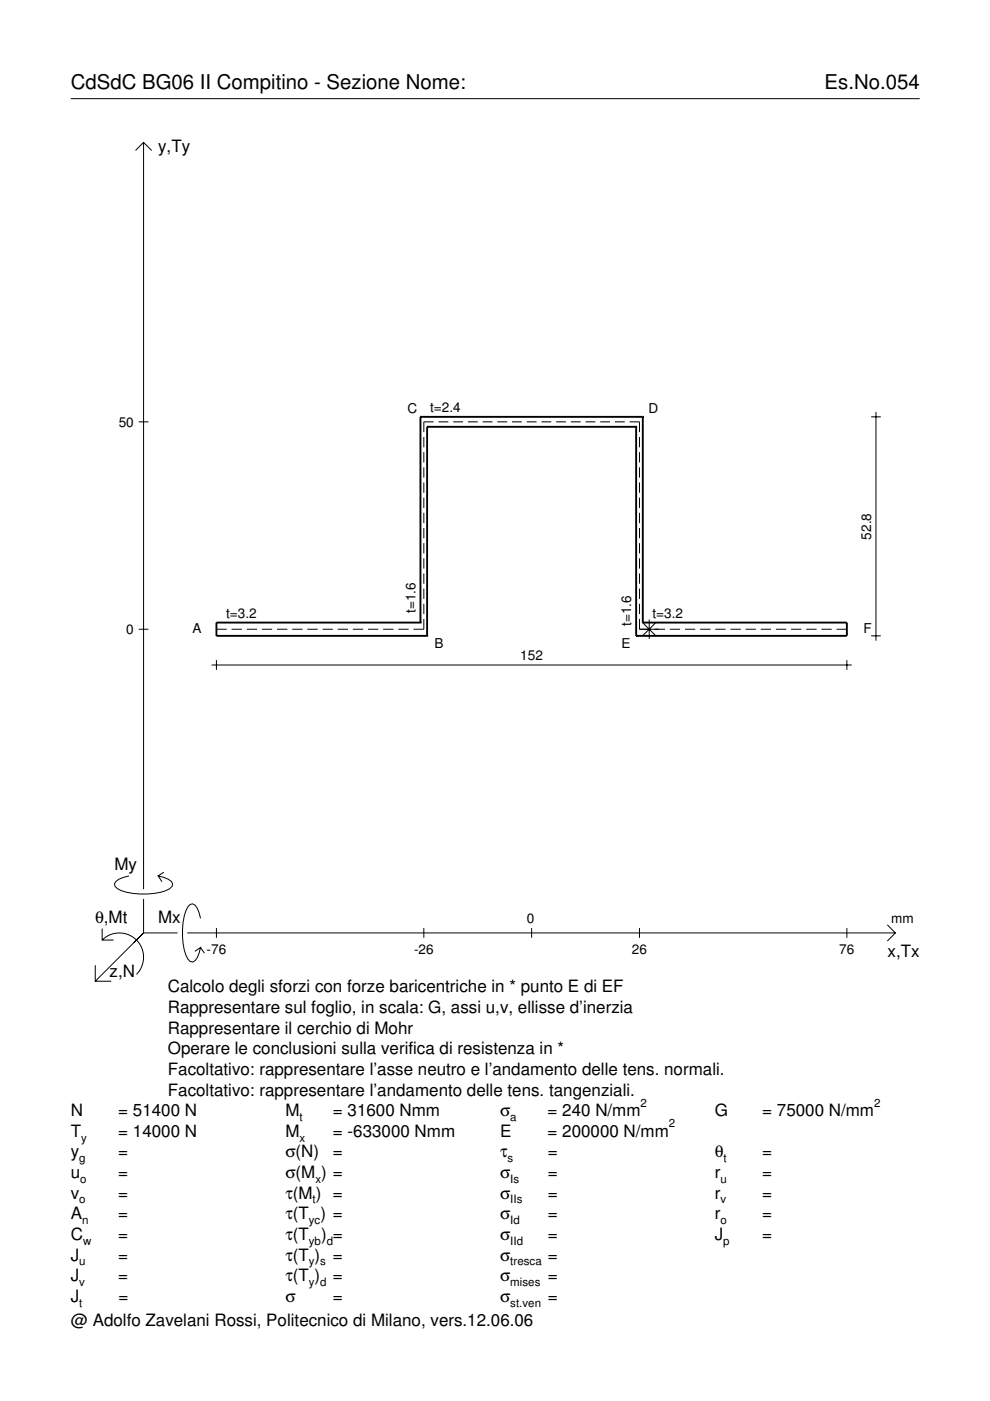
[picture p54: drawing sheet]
<svg xmlns="http://www.w3.org/2000/svg" width="210mm" height="297mm" viewBox="0 0 210 297" stroke-linecap="round" stroke-linejoin="round" font-family="sans-serif">
<defs><g id="words">
<g font-size="4.3">
<text x="15" y="18.9">CdSdC BG06 II Compitino - Sezione Nome:</text>
<text x="174.8" y="18.9">Es.No.054</text>
</g>
<g font-size="3.6">
<text x="33.5" y="32.3">y,Ty</text>
<text x="24.3" y="184.4">My</text>
<text x="20.1" y="195.7">θ,Mt</text>
<text x="33.5" y="195.7">Mx</text>
<text x="188.2" y="203">x,Tx</text>
<text x="23.2" y="207.1">z,N</text>
<text x="35.6" y="210.4">Calcolo degli sforzi con forze baricentriche in * punto E di EF</text>
<text x="35.6" y="214.8">Rappresentare sul foglio, in scala: G, assi u,v, ellisse d’inerzia</text>
<text x="35.6" y="219.2">Rappresentare il cerchio di Mohr</text>
<text x="35.6" y="223.5">Operare le conclusioni sulla verifica di resistenza in *</text>
<text x="35.6" y="227.9">Facoltativo: rappresentare l’asse neutro e l’andamento delle tens. normali.</text>
<text x="35.6" y="232.3">Facoltativo: rappresentare l’andamento delle tens. tangenziali.</text>
<text x="15" y="236.7">N</text>
<text x="25.1" y="236.7">= 51400 N</text>
<text x="60.5" y="236.7">M</text>
<text x="70.6" y="236.7">= 31600 Nmm</text>
<text x="106" y="236.7">σ</text>
<text x="116.1" y="236.7">= 240 N/mm</text>
<text x="151.5" y="236.7">G</text>
<text x="161.6" y="236.7">= 75000 N/mm</text>
<text x="15" y="241">T</text>
<text x="15" y="245.4">y</text>
<text x="25.1" y="241">= 14000 N</text>
<text x="25.1" y="245.4">=</text>
<text x="60.5" y="241">M</text>
<text x="60.5" y="245.4">σ(N)</text>
<text x="70.6" y="241">= -633000 Nmm</text>
<text x="70.6" y="245.4">=</text>
<text x="106" y="241">E</text>
<text x="106" y="245.4">τ</text>
<text x="116.1" y="241">= 200000 N/mm</text>
<text x="116.1" y="245.4">=</text>
<text x="151.5" y="245.4">θ</text>
<text x="161.6" y="245.4">=</text>
<text x="15" y="249.8">u</text>
<text x="25.1" y="249.8">=</text>
<text x="60.5" y="249.8">σ(M ) =</text>
<text x="106" y="249.8">σ</text>
<text x="116.1" y="249.8">=</text>
<text x="151.5" y="249.8">r</text>
<text x="161.6" y="249.8">=</text>
<text x="15" y="254.2">v</text>
<text x="25.1" y="254.2">=</text>
<text x="60.5" y="254.2">τ(M ) =</text>
<text x="106" y="254.2">σ</text>
<text x="116.1" y="254.2">=</text>
<text x="151.5" y="254.2">r</text>
<text x="161.6" y="254.2">=</text>
<text x="15" y="258.5">A</text>
<text x="15" y="262.9">C</text>
<text x="25.1" y="258.5">=</text>
<text x="25.1" y="262.9">=</text>
<text x="60.5" y="258.5">τ(T ) =</text>
<text x="60.5" y="262.9">τ(T</text>
<text x="68.1" y="262.9">) =</text>
<text x="106" y="258.5">σ</text>
<text x="106" y="262.9">σ</text>
<text x="116.1" y="258.5">=</text>
<text x="116.1" y="262.9">=</text>
<text x="151.5" y="258.5">r</text>
<text x="151.5" y="262.9">J</text>
<text x="161.6" y="258.5">=</text>
<text x="161.6" y="262.9">=</text>
<text x="15" y="267.3">J</text>
<text x="25.1" y="267.3">=</text>
<text x="60.5" y="267.3">τ(T )</text>
<text x="70.6" y="267.3">=</text>
<text x="106" y="267.3">σ</text>
<text x="116.1" y="267.3">=</text>
<text x="15" y="271.7">J</text>
<text x="25.1" y="271.7">=</text>
<text x="60.5" y="271.7">τ(T )</text>
<text x="70.6" y="271.7">=</text>
<text x="106" y="271.7">σ</text>
<text x="116.1" y="271.7">=</text>
<text x="15" y="276">J</text>
<text x="15" y="281.2">@ Adolfo Zavelani Rossi, Politecnico di Milano, vers.12.06.06</text>
<text x="25.1" y="276">=</text>
<text x="60.5" y="276">σ</text>
<text x="70.6" y="276">=</text>
<text x="106" y="276">σ</text>
<text x="116.1" y="276">=</text>
</g>
<g font-size="2.9">
<text x="86.4" y="87.6">C</text>
<text x="91.2" y="87.4">t=2.4</text>
<text x="137.5" y="87.6">D</text>
<text x="25.2" y="90.4">50</text>
<text x="184.7" y="114.4" transform="rotate(-90 184.7 114.4)">52.8</text>
<text x="47.9" y="131">t=3.2</text>
<text x="88.1" y="129.9" transform="rotate(-90 88.1 129.9)">t=1.6</text>
<text x="138.3" y="131">t=3.2</text>
<text x="26.8" y="134.4">0</text>
<text x="40.8" y="134.3">A</text>
<text x="92.2" y="137.4">B</text>
<text x="131.8" y="137.4">E</text>
<text x="133.8" y="132.8" transform="rotate(-90 133.8 132.8)">t=1.6</text>
<text x="183.1" y="134.3">F</text>
<text x="110.3" y="140">152</text>
<text x="111.7" y="195.7">0</text>
<text x="189" y="195.7">mm</text>
<text x="43.8" y="202.2">-76</text>
<text x="87.8" y="202.2">-26</text>
<text x="134" y="202.2">26</text>
<text x="178" y="202.2">76</text>
</g>
<g font-size="2.4">
<text x="63.5" y="237.7">t</text>
<text x="108.2" y="237.7">a</text>
<text x="135.8" y="234.7">2</text>
<text x="141.8" y="239">2</text>
<text x="185.3" y="234.7">2</text>
<text x="17.2" y="242">y</text>
<text x="63.5" y="242">x</text>
<text x="16.8" y="246.4">g</text>
<text x="17" y="250.8">o</text>
<text x="66.9" y="250.8">x</text>
<text x="107.6" y="246.4">s</text>
<text x="108.2" y="250.8">Is</text>
<text x="152.7" y="250.8">u</text>
<text x="153.4" y="246.4">t</text>
<text x="16.8" y="255.2">o</text>
<text x="66.3" y="255.2">t</text>
<text x="108.2" y="255.2">IIs</text>
<text x="152.7" y="255.2">v</text>
<text x="17.4" y="259.5">n</text>
<text x="17.6" y="263.9">w</text>
<text x="65.5" y="259.5">yc</text>
<text x="65.5" y="263.9">yb d</text>
<text x="108.2" y="259.5">Id</text>
<text x="108.2" y="263.9">IId</text>
<text x="152.7" y="259.5">o</text>
<text x="153.3" y="263.9">p</text>
<text x="16.8" y="268.3">u</text>
<text x="65.5" y="268.3">y s</text>
<text x="108.2" y="268.3">tresca</text>
<text x="16.8" y="272.7">v</text>
<text x="65.5" y="272.7">y d</text>
<text x="108.2" y="272.7">mises</text>
<text x="16.8" y="277">t</text>
<text x="108.2" y="277">st.ven</text>
</g>
</g></defs>
<g fill="none" stroke="#000" stroke-width=".21">
<path d="M15 20.9h180M28.7 31.9l1.7-1.7 1.8 1.7M30.4 30.2v158.3M29.4 89.4h2.1M89.9 92.7v2.1M89.9 95.9v2.2M89.9 99.1v2.2M91.9 89.4h-2v2.2M93 89.4h2.1M96.1 89.4h2.1M99.2 89.4h2.1M102.3 89.4h2.1"/>
<path d="M105.4 89.4h2.1M108.6 89.4h2M111.7 89.4h2.1M114.8 89.4h2.1M117.9 89.4h2.1M121 89.4h2.1M124.1 89.4h2.1M127.3 89.4h2M130.4 89.4h2.1M133.5 89.4h2.1v2.2M135.6 92.7v2.1M135.6 95.9v2.2"/>
<path d="M135.6 99.1v2.2M184.7 88.4h2.1M185.7 87.4v48.4M89.9 102.3v2.2M89.9 105.5v2.2M89.9 108.7v2.2M89.9 111.9v2.2M89.9 115.2v2.1M89.9 118.4v2.2M135.6 102.3v2.2M135.6 105.5v2.2M135.6 108.7v2.2"/>
<path d="M135.6 111.9v2.2M135.6 115.2v2.1M135.6 118.4v2.2M29.4 133.4h2.1M45.9 133.4h2.2M45.9 140v2M49.1 133.4h2.2M52.3 133.4h2.2M55.5 133.4h2.2M58.7 133.4h2.2M62 133.4h2.1M65.2 133.4h2.2"/>
<path d="M68.4 133.4h2.2M71.6 133.4h2.2M74.8 133.4h2.2M78 133.4h2.2M81.2 133.4h2.2M84.5 133.4h2.1M89.9 131.2v2.2h-2.2M89.9 121.6v2.2M89.9 124.8v2.2M89.9 128v2.2M135.6 131.2v2.2h5.4M135.6 121.6v2.2"/>
<path d="M135.6 124.8v2.2M135.6 128v2.2M136.2 132l2.9 2.9M137.6 131.4v4.1M139.1 132l-2.9 2.9M142 133.4h2.2M145.2 133.4h2.2M148.4 133.4h2.2M151.7 133.4h2.1M154.9 133.4h2.2M158.1 133.4h2.2M161.3 133.4h2.2"/>
<path d="M164.5 133.4h2.2M167.7 133.4h2.2M170.9 133.4h2.2M174.2 133.4h2.1M177.4 133.4h2.2M179.6 140v2M184.7 134.8h2.1M44.9 141h135.7M21.7 199.3a5.1 5.1 0 0 1 7.2 0 5.1 5.1 0 0 1 0 7.3M21.7 196.9v2.4h2.4M27.3 185.7a3.6 3.6 0 0 0-3 1.7l.1 .5a5.6 5.6 0 0 0 3.8 1.5 13.4 13.4 0 0 0 7.8-1l.5-.5 .1-.5a3.6 3.6 0 0 0-3.1-1.7l.8 1.2M30.4 190.6v7.2"/>
<path d="M30.4 197.8l-10.2 10.2M30.4 197.8h7.2M34.7 184.9l-1.2 .8M39.7 197.8h150.1M42.5 194.7a3.6 3.6 0 0 0-1.7-3.1l-.5 .2a5.7 5.7 0 0 0-1.5 3.7 13.3 13.3 0 0 0 1 7.9l.5 .5 .5 .1a3.6 3.6 0 0 0 1.7-3.1l-1.2 .8M45.9 196.8v2M89.9 196.8v2M112.7 196.8v2M135.6 196.8v2M179.6 196.8v2M188.1 196.1l1.7 1.7-1.7 1.7M20.2 204.7v3.3h3.4"/>
<path d="M42.5 200.9l.8 1.2"/>
</g>
<g fill="none" stroke="#000" stroke-width=".4">
<path d="M89.1 88.4h.1M89.1 88.4v43.6M89.1 88.4h47.2M90.6 90.5h.1M90.6 90.5v44.3M90.6 90.5h44.3M134.9 90.5h.1M134.9 90.5v44.3M136.3 88.4h.1M136.3 88.4v43.6M89.1 132h.1M89.1 132h-43.2v2.8h44.7"/>
<path d="M90.6 134.8h.1M134.9 134.8h.1M136.3 132h.1M136.3 132h43.3v2.8h-44.7"/>
</g>
<use href="#words"/>
</svg>
